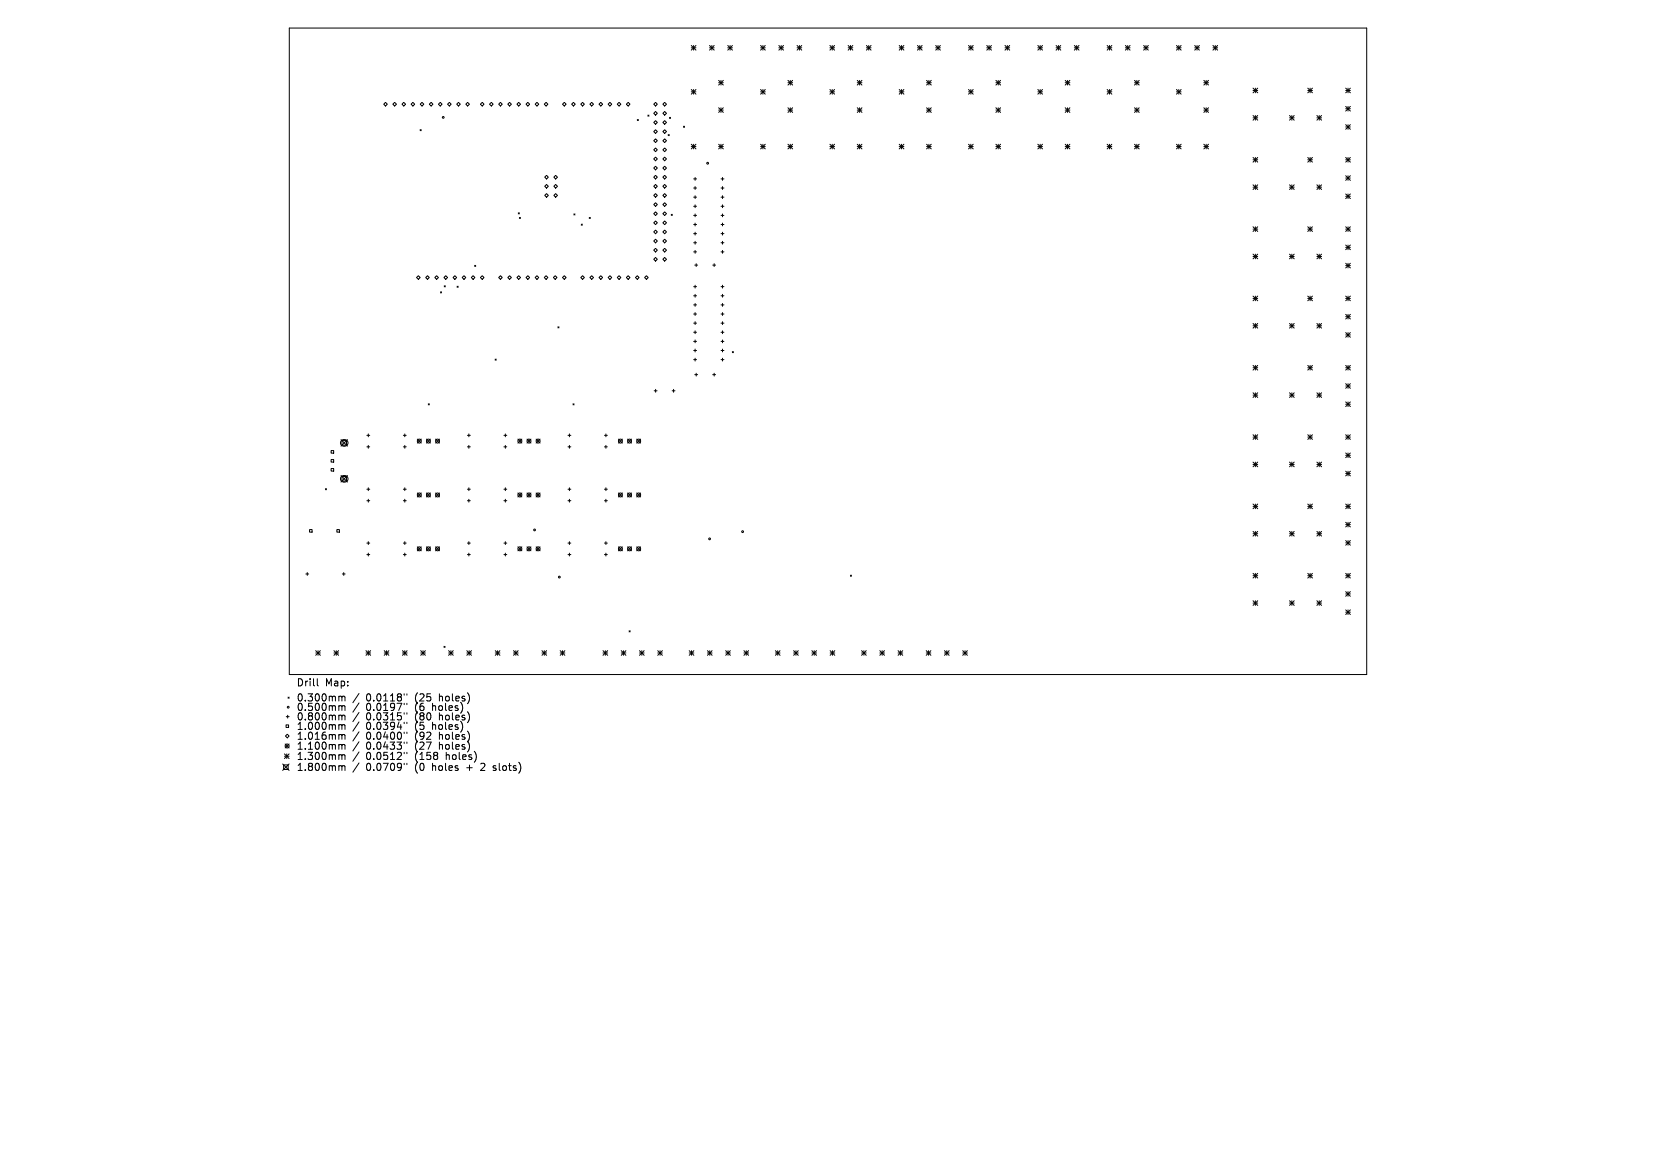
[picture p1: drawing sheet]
<svg xmlns="http://www.w3.org/2000/svg" width="297mm" height="210mm" viewBox="0 0 297 210" stroke-linecap="round" stroke-linejoin="round" font-family="sans-serif">
<defs><g id="words">
<g font-size="1.8">
<text x="53.1" y="123.3">Drill</text>
<text x="53.1" y="126">0.300mm</text>
<text x="58.3" y="123.3">Map:</text>
<text x="65.7" y="126">0.0118&quot;</text>
<text x="74.5" y="126">(25</text>
<text x="78.9" y="126">holes)</text>
<text x="53.1" y="127.7">0.500mm</text>
<text x="53.1" y="129.4">0.800mm</text>
<text x="53.1" y="131.1">1.000mm</text>
<text x="65.7" y="127.7">0.0197&quot;</text>
<text x="65.7" y="129.4">0.0315&quot;</text>
<text x="65.7" y="131.1">0.0394&quot;</text>
<text x="74.5" y="127.7">(6</text>
<text x="74.5" y="129.4">(80</text>
<text x="74.5" y="131.1">(5</text>
<text x="77.7" y="127.7">holes)</text>
<text x="77.7" y="131.1">holes)</text>
<text x="78.9" y="129.4">holes)</text>
<text x="53.1" y="132.8">1.016mm</text>
<text x="53.1" y="134.6">1.100mm</text>
<text x="53.1" y="136.5">1.300mm</text>
<text x="65.7" y="132.8">0.0400&quot;</text>
<text x="65.7" y="134.6">0.0433&quot;</text>
<text x="65.7" y="136.5">0.0512&quot;</text>
<text x="74.5" y="132.8">(92</text>
<text x="74.5" y="134.6">(27</text>
<text x="74.5" y="136.5">(158</text>
<text x="78.9" y="132.8">holes)</text>
<text x="78.9" y="134.6">holes)</text>
<text x="80.2" y="136.5">holes)</text>
<text x="53.1" y="138.4">1.800mm</text>
<text x="65.7" y="138.4">0.0709&quot;</text>
<text x="74.5" y="138.4">(0</text>
<text x="77.7" y="138.4">holes</text>
<text x="84" y="138.4">+</text>
<text x="86.7" y="138.4">2</text>
<text x="89" y="138.4">slots)</text>
</g>
</g></defs>
<g fill="none" stroke="#000" stroke-width=".18">
<path d="M51.9 5h193.2v116h-193.2zM69.1 18.4l.4 .3-.4 .3-.3-.3zM70.8 18.4l.3 .3-.3 .3-.3-.3zM72.4 18.4l.3 .3-.3 .3-.3-.3zM74.1 18.4l.3 .3-.3 .3-.4-.3zM75.7 18.4l.3 .3-.3 .3-.3-.3zM77.3 18.4l.4 .3-.4 .3-.3-.3zM79 18.4l.3 .3-.3 .3-.4-.3zM80.3 18.7l.3-.3 .3 .3-.3 .3zM81.9 18.7l.3-.3 .4 .3-.4 .3zM83.9 18.4l.3 .3-.3 .3-.4-.3zM86.2 18.7l.3-.3 .3 .3-.3 .3z"/>
<path d="M87.8 18.7l.3-.3 .3 .3-.3 .3zM89.8 18.4l.3 .3-.3 .3-.4-.3zM91.4 18.4l.3 .3-.3 .3-.3-.3zM93 18.4l.4 .3-.4 .3-.3-.3zM94.7 18.4l.3 .3-.3 .3-.4-.3zM96.3 18.4l.3 .3-.3 .3-.3-.3zM97.9 18.4l.4 .3-.4 .3-.3-.3zM100.9 18.7l.3-.3 .3 .3-.3 .3zM102.5 18.7l.3-.3 .4 .3-.4 .3zM104.5 18.4l.3 .3-.3 .3-.3-.3zM106.1 18.4l.3 .3-.3 .3-.3-.3zM107.8 18.4l.3 .3-.3 .3-.4-.3z"/>
<path d="M109.4 18.4l.3 .3-.3 .3-.3-.3zM111 18.4l.4 .3-.4 .3-.3-.3zM112.7 18.4l.3 .3-.3 .3-.4-.3zM117.2 18.7l.4-.3 .3 .3-.3 .3zM118.9 18.7l.3-.3 .3 .3-.3 .3zM124 8.2l.8 .8M124 8.6h.8M124 16.1l.8 .8M124 16.5h.8M124.4 8.2v.8M124.4 16.1v.8M124.8 8.2l-.8 .8"/>
<path d="M124.8 16.1l-.8 .8M127.3 8.6h.8M127.3 8.2l.8 .8M127.7 8.2v.8M128.1 8.2l-.8 .8M128.9 14.4l.8 .9M128.9 14.8h.8M128.9 19.3l.8 .9M128.9 19.7h.8M129.3 14.4v.9M129.3 19.3v.9M129.7 14.4l-.8 .9"/>
<path d="M129.7 19.3l-.8 .9M130.5 8.6h.9M130.5 8.2l.9 .8M130.9 8.2v.8M131.4 8.2l-.9 .8M136.4 8.6h.8M136.4 16.5h.8M136.4 8.2l.8 .8M136.4 16.1l.8 .8M136.8 8.2v.8M136.8 16.1v.8M137.2 8.2l-.8 .8"/>
<path d="M137.2 16.1l-.8 .8M139.7 8.6h.8M139.7 8.2l.8 .8M140.1 8.2v.8M140.5 8.2l-.8 .8M141.3 14.8h.9M141.3 19.7h.9M141.3 14.4l.9 .9M141.3 19.3l.9 .9M141.7 14.4v.9M141.7 19.3v.9M142.2 14.4l-.9 .9"/>
<path d="M142.2 19.3l-.9 .9M143 8.6h.8M143 8.2l.8 .8M143.4 8.2v.8M143.8 8.2l-.8 .8M148.8 8.6h.9M148.8 16.5h.9M148.8 8.2l.9 .8M148.8 16.1l.9 .8M149.3 8.2v.8M149.3 16.1v.8M149.7 8.2l-.9 .8"/>
<path d="M149.7 16.1l-.9 .8M152.1 8.6h.9M152.1 8.2l.9 .8M152.5 8.2v.8M153 8.2l-.9 .8M153.8 14.8h.8M153.8 19.7h.8M153.8 14.4l.8 .9M153.8 19.3l.8 .9M154.2 14.4v.9M154.2 19.3v.9M154.6 14.4l-.8 .9"/>
<path d="M154.6 19.3l-.8 .9M155.4 8.6h.8M155.4 8.2l.8 .8M155.8 8.2v.8M156.2 8.2l-.8 .8M161.3 8.6h.8M161.3 16.5h.8M161.3 8.2l.8 .8M161.3 16.1l.8 .8M161.7 8.2v.8M161.7 16.1v.8M162.1 8.2l-.8 .8"/>
<path d="M162.1 16.1l-.8 .8M164.5 8.6h.9M164.5 8.2l.9 .8M165 8.2v.8M165.4 8.2l-.9 .8M166.2 14.8h.8M166.2 19.7h.8M166.2 14.4l.8 .9M166.2 19.3l.8 .9M166.6 14.4v.9M166.6 19.3v.9M167 14.4l-.8 .9"/>
<path d="M167 19.3l-.8 .9M167.8 8.6h.9M167.8 8.2l.9 .8M168.2 8.2v.8M168.7 8.2l-.9 .8M173.7 8.6h.8M173.7 16.5h.8M173.7 8.2l.8 .8M173.7 16.1l.8 .8M174.1 8.2v.8M174.1 16.1v.8M174.5 8.2l-.8 .8"/>
<path d="M174.5 16.1l-.8 .8M177 8.6h.8M177 8.2l.8 .8M177.4 8.2v.8M177.8 8.2l-.8 .8M178.6 14.8h.9M178.6 19.7h.9M178.6 14.4l.9 .9M178.6 19.3l.9 .9M179 14.4v.9M179 19.3v.9M179.5 14.4l-.9 .9"/>
<path d="M179.5 19.3l-.9 .9M180.2 8.6h.9M180.2 8.2l.9 .8M180.7 8.2v.8M181.1 8.2l-.9 .8M186.1 8.6h.9M186.1 16.5h.9M186.1 8.2l.9 .8M186.1 16.1l.9 .8M186.6 8.2v.8M186.6 16.1v.8M187 8.2l-.9 .8"/>
<path d="M187 16.1l-.9 .8M189.4 8.6h.8M189.4 8.2l.8 .8M189.8 8.2v.8M190.2 8.2l-.8 .8M191 14.8h.9M191 19.7h.9M191 14.4l.9 .9M191 19.3l.9 .9M191.5 14.4v.9M191.5 19.3v.9M191.9 14.4l-.9 .9"/>
<path d="M191.9 19.3l-.9 .9M192.7 8.6h.8M192.7 8.2l.8 .8M193.1 8.2v.8M193.5 8.2l-.8 .8M198.6 8.6h.8M198.6 16.5h.8M198.6 8.2l.8 .8M198.6 16.1l.8 .8M199 8.2v.8M199 16.1v.8M199.4 8.2l-.8 .8"/>
<path d="M199.4 16.1l-.8 .8M201.8 8.6h.9M201.8 8.2l.9 .8M202.3 8.2v.8M202.7 8.2l-.9 .8M203.5 14.8h.8M203.5 19.7h.8M203.5 14.4l.8 .9M203.5 19.3l.8 .9M203.9 14.4v.9M203.9 19.3v.9M204.3 14.4l-.8 .9"/>
<path d="M204.3 19.3l-.8 .9M205.1 8.6h.8M205.1 8.2l.8 .8M205.5 8.2v.8M205.9 8.2l-.8 .8M211 8.6h.8M211 16.5h.8M211 16.1l.8 .8M211 8.2l.8 .8M211.4 8.2v.8M211.4 16.1v.8M211.8 16.1l-.8 .8"/>
<path d="M211.8 8.2l-.8 .8M214.3 8.6h.8M214.3 8.2l.8 .8M214.7 8.2v.8M215.1 8.2l-.8 .8M215.9 14.8h.8M215.9 19.7h.8M215.9 14.4l.8 .9M215.9 19.3l.8 .9M216.3 14.4v.9M216.3 19.3v.9M216.7 14.4l-.8 .9"/>
<path d="M216.7 19.3l-.8 .9M217.5 8.6h.9M217.5 8.2l.9 .8M218 8.2v.8M218.4 8.2l-.9 .8M224.7 15.8l.9 .8M224.7 16.2h.9M225.2 15.8v.8M225.6 15.8l-.9 .8M234.5 16.2h.9M234.5 15.8l.9 .8M235 15.8v.8"/>
<path d="M235.4 15.8l-.9 .8M241.3 16.2h.9M241.3 15.8l.9 .8M241.3 19.1l.9 .8M241.3 19.5h.9M241.8 15.8v.8M241.8 19.1v.8M242.2 15.8l-.9 .8M242.2 19.1l-.9 .8M75.3 23.2l.2 .2M75.5 23.2l-.2 .2M93 38.2l.1 .2"/>
<path d="M93.1 38.2l-.1 .2M93.1 39l.2 .2M93.3 39l-.2 .2M97.7 35l.3-.3 .3 .3-.3 .4zM98 31.4l.3 .4-.3 .3-.3-.3zM98 33.1l.3 .3-.3 .3-.3-.3zM99.3 35l.4-.3 .3 .3-.3 .4zM99.7 31.4l.3 .4-.3 .3-.4-.3zM99.7 33.1l.3 .3-.3 .3-.4-.3zM102.9 38.4l.2 .2M103.1 38.4l-.2 .2M105.7 39l.2 .2"/>
<path d="M105.9 39l-.2 .2M114.3 21.4l.2 .2M114.5 21.4l-.2 .2M116.2 20.6l.2 .2M116.4 20.6l-.2 .2M117.2 20.3l.4-.3 .3 .3-.3 .4zM117.2 22l.4-.4 .3 .4-.3 .3zM117.2 23.6l.4-.3 .3 .3-.3 .3zM117.2 26.9l.4-.4 .3 .4-.3 .3zM117.2 28.5l.4-.3 .3 .3-.3 .3zM117.2 30.1l.4-.3 .3 .3-.3 .4zM117.2 31.8l.4-.4 .3 .4-.3 .3z"/>
<path d="M117.2 33.4l.4-.3 .3 .3-.3 .3zM117.2 35l.4-.3 .3 .3-.3 .4zM117.2 36.7l.4-.3 .3 .3-.3 .3zM117.2 38.3l.4-.3 .3 .3-.3 .3zM117.6 24.9l.3 .3-.3 .4-.4-.4zM117.6 39.6l.3 .4-.3 .3-.4-.3zM118.9 20.3l.3-.3 .3 .3-.3 .4zM118.9 22l.3-.4 .3 .4-.3 .3zM118.9 23.6l.3-.3 .3 .3-.3 .3zM118.9 26.9l.3-.4 .3 .4-.3 .3zM118.9 28.5l.3-.3 .3 .3-.3 .3zM118.9 30.1l.3-.3 .3 .3-.3 .4z"/>
<path d="M118.9 31.8l.3-.4 .3 .4-.3 .3zM118.9 33.4l.3-.3 .3 .3-.3 .3zM118.9 35l.3-.3 .3 .3-.3 .4zM118.9 36.7l.3-.3 .3 .3-.3 .3zM119.2 24.9l.3 .3-.3 .4-.3-.4zM119.2 38l.3 .3-.3 .3-.3-.3zM119.2 39.6l.3 .4-.3 .3-.3-.3zM119.8 24.1l.2 .2M120 24.1l-.2 .2M120.1 21l.2 .2M120.3 21l-.2 .2M120.4 38.4l.2 .2"/>
<path d="M120.6 38.4l-.2 .2M122.6 22.6l.2 .2M122.8 22.6l-.2 .2M124 25.9l.8 .8M124 26.3h.8M124.4 25.9v.8M124.4 32.1h.5M124.4 33.7h.5M124.4 35.4h.5M124.4 37h.5M124.4 38.6h.5M124.7 31.8v.5"/>
<path d="M124.7 33.5v.5M124.7 35.1v.5M124.7 36.7v.6M124.7 38.4v.5M124.8 25.9l-.8 .8M128.9 26.3h.8M128.9 25.9l.8 .8M129.3 25.9v.8M129.3 32.1h.5M129.3 33.7h.5M129.3 35.4h.5M129.3 37h.5"/>
<path d="M129.3 38.6h.5M129.6 31.8v.5M129.6 33.5v.5M129.6 35.1v.5M129.6 36.7v.6M129.6 38.4v.5M129.7 25.9l-.8 .8M136.4 26.3h.8M136.4 25.9l.8 .8M136.8 25.9v.8M137.2 25.9l-.8 .8M141.3 26.3h.9"/>
<path d="M141.3 25.9l.9 .8M141.7 25.9v.8M142.2 25.9l-.9 .8M148.8 26.3h.9M148.8 25.9l.9 .8M149.3 25.9v.8M149.7 25.9l-.9 .8M153.8 26.3h.8M153.8 25.9l.8 .8M154.2 25.9v.8M154.6 25.9l-.8 .8M161.3 26.3h.8"/>
<path d="M161.3 25.9l.8 .8M161.7 25.9v.8M162.1 25.9l-.8 .8M166.2 26.3h.8M166.2 25.9l.8 .8M166.6 25.9v.8M167 25.9l-.8 .8M173.7 26.3h.8M173.7 25.9l.8 .8M174.1 25.9v.8M174.5 25.9l-.8 .8M178.6 26.3h.9"/>
<path d="M178.6 25.9l.9 .8M179 25.9v.8M179.5 25.9l-.9 .8M186.1 26.3h.9M186.1 25.9l.9 .8M186.6 25.9v.8M187 25.9l-.9 .8M191 26.3h.9M191 25.9l.9 .8M191.5 25.9v.8M191.9 25.9l-.9 .8M198.6 26.3h.8"/>
<path d="M198.6 25.9l.8 .8M199 25.9v.8M199.4 25.9l-.8 .8M203.5 26.3h.8M203.5 25.9l.8 .8M203.9 25.9v.8M204.3 25.9l-.8 .8M211 26.3h.8M211 25.9l.8 .8M211.4 25.9v.8M211.8 25.9l-.8 .8M215.9 26.3h.8"/>
<path d="M215.9 25.9l.8 .8M216.3 25.9v.8M216.7 25.9l-.8 .8M224.7 20.7l.9 .9M224.7 21.1h.9M224.7 28.2l.9 .9M224.7 28.7h.9M224.7 33.1l.9 .9M224.7 33.6h.9M225.2 20.7v.9M225.2 28.2v.9M225.2 33.1v.9"/>
<path d="M225.6 20.7l-.9 .9M225.6 28.2l-.9 .9M225.6 33.1l-.9 .9M231.3 21.1h.8M231.3 33.6h.8M231.3 20.7l.8 .9M231.3 33.1l.8 .9M231.7 20.7v.9M231.7 33.1v.9M232.1 20.7l-.8 .9M232.1 33.1l-.8 .9M234.5 28.7h.9"/>
<path d="M234.5 28.2l.9 .9M235 28.2v.9M235.4 28.2l-.9 .9M236.2 21.1h.8M236.2 33.6h.8M236.2 20.7l.8 .9M236.2 33.1l.8 .9M236.6 20.7v.9M236.6 33.1v.9M237 20.7l-.8 .9M237 33.1l-.8 .9M241.3 28.7h.9"/>
<path d="M241.3 22.4l.9 .8M241.3 22.8h.9M241.3 28.2l.9 .9M241.3 31.5l.9 .8M241.3 31.9h.9M241.3 34.8l.9 .8M241.3 35.2h.9M241.8 22.4v.8M241.8 28.2v.9M241.8 31.5v.8M241.8 34.8v.8M242.2 22.4l-.9 .8"/>
<path d="M242.2 28.2l-.9 .9M242.2 31.5l-.9 .8M242.2 34.8l-.9 .8M75 49.4l.4 .4-.4 .3-.3-.3zM76.7 49.4l.3 .4-.3 .3-.4-.3zM78.3 49.4l.3 .4-.3 .3-.3-.3zM79 52.3l.2 .2M79.2 52.3l-.2 .2M79.7 51.3l.2 .1M79.9 51.3l-.2 .1M79.9 49.4l.4 .4-.4 .3-.3-.3zM81.6 49.4l.3 .4-.3 .3-.3-.3z"/>
<path d="M82 51.3l.2 .2M82.2 51.3l-.2 .2M83.2 49.4l.3 .4-.3 .3-.3-.3zM84.8 49.4l.4 .4-.4 .3-.3-.3zM85.1 47.6l.2 .2M85.3 47.6l-.2 .2M86.2 49.8l.3-.4 .3 .4-.3 .3zM89.8 49.4l.3 .4-.3 .3-.4-.3zM91.1 49.8l.3-.4 .3 .4-.3 .3zM93 49.4l.4 .4-.4 .3-.3-.3zM94.7 49.4l.3 .4-.3 .3-.4-.3zM96.3 49.4l.3 .4-.3 .3-.3-.3z"/>
<path d="M97.9 49.4l.4 .4-.4 .3-.3-.3zM99.6 49.4l.3 .4-.3 .3-.4-.3zM100.1 58.6l.2 .2M100.3 58.6l-.2 .2M100.9 49.8l.3-.4 .3 .4-.3 .3zM104.2 40.2l.2 .2M104.4 40.2l-.2 .2M104.5 49.4l.3 .4-.3 .3-.3-.3zM105.8 49.8l.3-.4 .3 .4-.3 .3zM107.8 49.4l.3 .4-.3 .3-.4-.3zM109.4 49.4l.3 .4-.3 .3-.3-.3zM111 49.4l.4 .4-.4 .3-.3-.3z"/>
<path d="M112.7 49.4l.3 .4-.3 .3-.4-.3zM114.3 49.4l.3 .4-.3 .3-.3-.3zM115.6 49.8l.3-.4 .4 .4-.4 .3zM117.2 41.6l.4-.3 .3 .3-.3 .3zM117.2 43.2l.4-.3 .3 .3-.3 .4zM117.2 44.9l.4-.4 .3 .4-.3 .3zM117.2 46.5l.4-.3 .3 .3-.3 .3zM118.9 41.6l.3-.3 .3 .3-.3 .3zM118.9 43.2l.3-.3 .3 .3-.3 .4zM118.9 44.9l.3-.4 .3 .4-.3 .3zM118.9 46.5l.3-.3 .3 .3-.3 .3zM124.4 40.3h.5"/>
<path d="M124.4 41.9h.5M124.4 43.5h.5M124.4 45.2h.5M124.4 51.4h.5M124.4 53h.5M124.4 54.7h.5M124.4 56.3h.5M124.4 58h.5M124.4 59.6h.5M124.6 47.5h.5M124.7 40v.5M124.7 41.6v.6"/>
<path d="M124.7 43.3v.5M124.7 44.9v.5M124.7 51.2v.5M124.7 52.8v.5M124.7 54.4v.5M124.7 56.1v.5M124.7 57.7v.5M124.7 59.3v.5M124.9 47.3v.5M127.8 47.5h.5M128.1 47.3v.5M129.3 40.3h.5"/>
<path d="M129.3 41.9h.5M129.3 43.5h.5M129.3 45.2h.5M129.3 51.4h.5M129.3 53h.5M129.3 54.7h.5M129.3 56.3h.5M129.3 58h.5M129.3 59.6h.5M129.6 40v.5M129.6 41.6v.6M129.6 43.3v.5"/>
<path d="M129.6 44.9v.5M129.6 51.2v.5M129.6 52.8v.5M129.6 54.4v.5M129.6 56.1v.5M129.6 57.7v.5M129.6 59.3v.5M224.7 40.7l.9 .8M224.7 41.1h.9M224.7 45.6l.9 .8M224.7 46h.9M224.7 53.1l.9 .8"/>
<path d="M224.7 53.5h.9M224.7 58l.9 .8M224.7 58.4h.9M225.2 40.7v.8M225.2 45.6v.8M225.2 53.1v.8M225.2 58v.8M225.6 58l-.9 .8M225.6 40.7l-.9 .8M225.6 45.6l-.9 .8M225.6 53.1l-.9 .8M231.3 46h.8"/>
<path d="M231.3 58.4h.8M231.3 45.6l.8 .8M231.3 58l.8 .8M231.7 45.6v.8M231.7 58v.8M232.1 45.6l-.8 .8M232.1 58l-.8 .8M234.5 41.1h.9M234.5 53.5h.9M234.5 40.7l.9 .8M234.5 53.1l.9 .8M235 40.7v.8"/>
<path d="M235 53.1v.8M235.4 40.7l-.9 .8M235.4 53.1l-.9 .8M236.2 58l.8 .8M236.2 46h.8M236.2 58.4h.8M236.2 45.6l.8 .8M236.6 45.6v.8M236.6 58v.8M237 45.6l-.8 .8M237 58l-.8 .8M241.3 41.1h.9"/>
<path d="M241.3 53.5h.9M241.3 40.7l.9 .8M241.3 43.9l.9 .9M241.3 44.4h.9M241.3 47.2l.9 .9M241.3 47.6h.9M241.3 53.1l.9 .8M241.3 56.4l.9 .8M241.3 56.8h.9M241.3 59.6l.9 .9M241.8 40.7v.8M241.8 43.9v.9"/>
<path d="M241.8 47.2v.9M241.8 53.1v.8M241.8 56.4v.8M241.8 59.6v.9M242.2 40.7l-.9 .8M242.2 43.9l-.9 .9M242.2 47.2l-.9 .9M242.2 53.1l-.9 .8M242.2 56.4l-.9 .8M242.2 59.6l-.9 .9M61.2 78.8l1.1 1.2M61.2 79l.6-.2a.58 .58 0 0 1 .6 .6 .58 .58 0 0 1-.6 .6h-.2a.58 .58 0 0 1-.5-.4 .58 .58 0 0 1 .1-.6z"/>
<path d="M61.3 79h.8v.8h-.8zM62.3 78.8l-1.1 1.2M65.8 78.1h.5M66.1 77.8v.5M66.1 79.9v.5M72.3 78.1h.6M72.6 77.8v.5M72.6 79.9v.5M74.8 78.8l.8 .7M75.6 78.8l-.8 .7M76.5 78.8l.7 .7M76.8 72.4l.2 .2"/>
<path d="M77 72.4l-.2 .2M77.2 78.8l-.7 .7M78.1 78.8l.7 .7M78.8 78.8l-.7 .7M83.8 78.1h.5M84.1 77.8v.5M84.1 79.9v.5M88.8 64.4l.2 .2M89 64.4l-.2 .2M90.4 78.1h.5M90.6 77.8v.5M90.6 79.9v.5"/>
<path d="M92.9 78.8l.7 .7M93.6 78.8l-.7 .7M94.5 78.8l.7 .7M95.2 78.8l-.7 .7M96.2 78.8l.7 .7M96.9 78.8l-.7 .7M101.9 78.1h.5M102.1 77.8v.5M102.1 79.9v.5M102.8 72.4l.2 .2M103 72.4l-.2 .2M108.4 78.1h.5"/>
<path d="M108.7 77.8v.5M108.7 79.9v.5M110.9 78.8l.7 .7M111.6 78.8l-.7 .7M112.6 78.8l.7 .7M113.3 78.8l-.7 .7M114.2 78.8l.7 .7M114.9 78.8l-.7 .7M117.3 70.1h.5M117.6 69.8v.5M120.5 70.1h.6M120.8 69.8v.5"/>
<path d="M124.4 61.2h.5M124.4 62.9h.5M124.4 64.5h.5M124.6 67.2h.5M124.7 61v.5M124.7 62.6v.5M124.7 64.2v.6M124.9 66.9v.5M127.8 67.2h.5M128.1 66.9v.5M129.3 61.2h.5M129.3 62.9h.5"/>
<path d="M129.3 64.5h.5M129.6 61v.5M129.6 62.6v.5M129.6 64.2v.6M131.3 63.1l.2 .2M131.5 63.1l-.2 .2M224.7 65.5l.9 .9M224.7 66h.9M224.7 70.4l.9 .9M224.7 70.9h.9M224.7 78l.9 .8M224.7 78.4h.9"/>
<path d="M225.2 65.5v.9M225.2 70.4v.9M225.2 78v.8M225.6 65.5l-.9 .9M225.6 70.4l-.9 .9M225.6 78l-.9 .8M231.3 70.9h.8M231.3 70.4l.8 .9M231.7 70.4v.9M232.1 70.4l-.8 .9M234.5 66h.9M234.5 78.4h.9"/>
<path d="M234.5 65.5l.9 .9M234.5 78l.9 .8M235 65.5v.9M235 78v.8M235.4 65.5l-.9 .9M235.4 78l-.9 .8M236.2 70.4l.8 .9M236.2 70.9h.8M236.6 70.4v.9M237 70.4l-.8 .9M241.3 66h.9M241.3 78.4h.9"/>
<path d="M241.3 60.1h.9M241.3 65.5l.9 .9M241.3 68.8l.9 .8M241.3 69.2h.9M241.3 72.1l.9 .8M241.3 72.5h.9M241.3 78l.9 .8M241.8 65.5v.9M241.8 68.8v.8M241.8 72.1v.8M241.8 78v.8M242.2 65.5l-.9 .9"/>
<path d="M242.2 68.8l-.9 .8M242.2 72.1l-.9 .8M242.2 78l-.9 .8M55.5 95h.5v.4h-.5zM58.4 87.6l.2 .2M58.6 87.6l-.2 .2M59.4 80.8h.4v.5h-.4zM59.4 82.4h.4v.5h-.4zM59.4 84h.4v.5h-.4zM60.4 95h.5v.4h-.5zM61.2 85.3l1.1 1.1M61.2 85.5l.6-.2a.58 .58 0 0 1 .6 .6 .58 .58 0 0 1-.6 .5h-.2a.58 .58 0 0 1-.5-.3 .58 .58 0 0 1 .1-.6z"/>
<path d="M61.3 85.5h.8v.8h-.8zM62.3 85.3l-1.1 1.1M65.8 80.1h.5M65.8 87.7h.5M65.8 89.8h.5M65.8 97.4h.5M65.8 99.5h.5M66.1 87.5v.5M66.1 89.5v.6M66.1 97.1v.6M66.1 99.2v.5M72.3 80.1h.6"/>
<path d="M72.3 87.7h.6M72.3 89.8h.6M72.3 97.4h.6M72.3 99.5h.6M72.6 87.5v.5M72.6 89.5v.6M72.6 97.1v.6M72.6 99.2v.5M74.8 88.4l.8 .7M74.8 98.1l.8 .7M75.6 88.4l-.8 .7M75.6 98.1l-.8 .7"/>
<path d="M76.5 88.4l.7 .7M76.5 98.1l.7 .7M77.2 88.4l-.7 .7M77.2 98.1l-.7 .7M78.1 88.4l.7 .7M78.1 98.1l.7 .7M78.8 88.4l-.7 .7M78.8 98.1l-.7 .7M83.8 80.1h.5M83.8 87.7h.5M83.8 89.8h.5M83.8 97.4h.5"/>
<path d="M83.8 99.5h.5M84.1 87.5v.5M84.1 89.5v.6M84.1 97.1v.6M84.1 99.2v.5M90.4 80.1h.5M90.4 87.7h.5M90.4 89.8h.5M90.4 97.4h.5M90.4 99.5h.5M90.6 87.5v.5M90.6 89.5v.6"/>
<path d="M90.6 97.1v.6M90.6 99.2v.5M92.9 88.4l.7 .7M92.9 98.1l.7 .7M93.6 88.4l-.7 .7M93.6 98.1l-.7 .7M94.5 88.4l.7 .7M94.5 98.1l.7 .7M95.2 88.4l-.7 .7M95.2 98.1l-.7 .7M96.2 88.4l.7 .7M96.2 98.1l.7 .7"/>
<path d="M96.9 88.4l-.7 .7M96.9 98.1l-.7 .7M101.9 80.1h.5M101.9 87.7h.5M101.9 89.8h.5M101.9 97.4h.5M101.9 99.5h.5M102.1 87.5v.5M102.1 89.5v.6M102.1 97.1v.6M102.1 99.2v.5M108.4 80.1h.5"/>
<path d="M108.4 87.7h.5M108.4 89.8h.5M108.4 97.4h.5M108.4 99.5h.5M108.7 87.5v.5M108.7 89.5v.6M108.7 97.1v.6M108.7 99.2v.5M110.9 88.4l.7 .7M110.9 98.1l.7 .7M111.6 88.4l-.7 .7M111.6 98.1l-.7 .7"/>
<path d="M112.6 88.4l.7 .7M112.6 98.1l.7 .7M113.3 88.4l-.7 .7M113.3 98.1l-.7 .7M114.2 88.4l.7 .7M114.2 98.1l.7 .7M114.9 88.4l-.7 .7M114.9 98.1l-.7 .7M224.7 82.9l.9 .8M224.7 83.3h.9M224.7 90.4l.9 .8M224.7 90.8h.9"/>
<path d="M224.7 95.3l.9 .8M224.7 95.7h.9M225.2 82.9v.8M225.2 90.4v.8M225.2 95.3v.8M225.6 82.9l-.9 .8M225.6 90.4l-.9 .8M225.6 95.3l-.9 .8M231.3 83.3h.8M231.3 95.7h.8M231.3 82.9l.8 .8M231.3 95.3l.8 .8"/>
<path d="M231.7 82.9v.8M231.7 95.3v.8M232.1 82.9l-.8 .8M232.1 95.3l-.8 .8M234.5 90.8h.9M234.5 90.4l.9 .8M235 90.4v.8M235.4 90.4l-.9 .8M236.2 82.9l.8 .8M236.2 83.3h.8M236.2 95.7h.8M236.2 95.3l.8 .8"/>
<path d="M236.6 82.9v.8M236.6 95.3v.8M237 82.9l-.8 .8M237 95.3l-.8 .8M241.3 90.8h.9M241.3 81.2l.9 .9M241.3 81.7h.9M241.3 84.5l.9 .8M241.3 84.9h.9M241.3 90.4l.9 .8M241.3 93.7l.9 .8M241.3 94.1h.9"/>
<path d="M241.3 96.9l.9 .9M241.3 97.4h.9M241.8 81.2v.9M241.8 84.5v.8M241.8 90.4v.8M241.8 93.7v.8M241.8 96.9v.9M242.2 81.2l-.9 .9M242.2 84.5l-.9 .8M242.2 90.4l-.9 .8M242.2 93.7l-.9 .8M242.2 96.9l-.9 .9"/>
<path d="M54.8 102.9h.6M55.1 102.7v.5M56.6 116.7l.9 .8M56.6 117.1h.9M57 116.7v.8M57.5 116.7l-.9 .8M59.9 117.1h.8M59.9 116.7l.8 .8M60.3 116.7v.8M60.7 116.7l-.8 .8M61.4 102.9h.5M61.6 102.7v.5"/>
<path d="M65.6 117.1h.9M65.6 116.7l.9 .8M66.1 116.7v.8M66.5 116.7l-.9 .8M68.9 117.1h.8M68.9 116.7l.8 .8M69.3 116.7v.8M69.7 116.7l-.8 .8M72.2 117.1h.8M72.2 116.7l.8 .8M72.6 116.7v.8M73 116.7l-.8 .8"/>
<path d="M75.5 117.1h.8M75.5 116.7l.8 .8M75.9 116.7v.8M76.3 116.7l-.8 .8M79.6 115.9l.2 .2M79.8 115.9l-.2 .2M80.5 117.1h.8M80.5 116.7l.8 .8M80.9 116.7v.8M81.3 116.7l-.8 .8M83.7 117.1h.9M83.7 116.7l.9 .8"/>
<path d="M84.1 116.7v.8M84.6 116.7l-.9 .8M88.8 117.1h.9M88.8 116.7l.9 .8M89.2 116.7v.8M89.7 116.7l-.9 .8M92.1 117.1h.8M92.1 116.7l.8 .8M92.5 116.7v.8M92.9 116.7l-.8 .8M97.2 117.1h.8M97.2 116.7l.8 .8"/>
<path d="M97.6 116.7v.8M98 116.7l-.8 .8M100.5 117.1h.8M100.5 116.7l.8 .8M100.9 116.7v.8M101.3 116.7l-.8 .8M108.1 117.1h.9M108.1 116.7l.9 .8M108.6 116.7v.8M109 116.7l-.9 .8M111.4 117.1h.9M111.4 116.7l.9 .8"/>
<path d="M111.8 116.7v.8M112.3 116.7l-.9 .8M112.8 113.1l.2 .2M113 113.1l-.2 .2M114.7 117.1h.8M114.7 116.7l.8 .8M115.1 116.7v.8M115.5 116.7l-.8 .8M118 117.1h.8M118 116.7l.8 .8M118.4 116.7v.8M118.8 116.7l-.8 .8"/>
<path d="M123.6 117.1h.8M123.6 116.7l.8 .8M124 116.7v.8M124.4 116.7l-.8 .8M126.9 117.1h.8M126.9 116.7l.8 .8M127.3 116.7v.8M127.7 116.7l-.8 .8M130.2 117.1h.8M130.2 116.7l.8 .8M130.6 116.7v.8M131 116.7l-.8 .8"/>
<path d="M133.4 117.1h.9M133.4 116.7l.9 .8M133.8 116.7v.8M134.3 116.7l-.9 .8M139.1 117.1h.8M139.1 116.7l.8 .8M139.5 116.7v.8M139.9 116.7l-.8 .8M142.3 117.1h.9M142.3 116.7l.9 .8M142.8 116.7v.8M143.2 116.7l-.9 .8"/>
<path d="M145.6 117.1h.8M145.6 116.7l.8 .8M146 116.7v.8M146.4 116.7l-.8 .8M148.9 117.1h.8M148.9 116.7l.8 .8M149.3 116.7v.8M149.7 116.7l-.8 .8M152.5 103.1l.2 .2M152.7 103.1l-.2 .2M154.5 117.1h.9M154.5 116.7l.9 .8"/>
<path d="M154.9 116.7v.8M155.4 116.7l-.9 .8M157.8 117.1h.8M157.8 116.7l.8 .8M158.2 116.7v.8M158.6 116.7l-.8 .8M161.1 117.1h.8M161.1 116.7l.8 .8M161.5 116.7v.8M161.9 116.7l-.8 .8M166.1 116.7l.9 .8M166.1 117.1h.9"/>
<path d="M166.5 116.7v.8M167 116.7l-.9 .8M169.4 117.1h.8M169.4 116.7l.8 .8M169.8 116.7v.8M170.2 116.7l-.8 .8M172.7 117.1h.8M172.7 116.7l.8 .8M173.1 116.7v.8M173.5 116.7l-.8 .8M224.7 102.8l.9 .9M224.7 103.2h.9"/>
<path d="M224.7 107.7l.9 .9M224.7 108.2h.9M225.2 102.8v.9M225.2 107.7v.9M225.6 102.8l-.9 .9M225.6 107.7l-.9 .9M231.3 108.2h.8M231.3 107.7l.8 .9M231.7 107.7v.9M232.1 107.7l-.8 .9M234.5 103.2h.9M234.5 102.8l.9 .9"/>
<path d="M235 102.8v.9M235.4 102.8l-.9 .9M236.2 108.2h.8M236.2 107.7l.8 .9M236.6 107.7v.9M237 107.7l-.8 .9M241.3 103.2h.9M241.3 102.8l.9 .9M241.3 106.1l.9 .8M241.3 106.5h.9M241.3 109.4l.9 .8M241.3 109.8h.9"/>
<path d="M241.8 102.8v.9M241.8 106.1v.8M241.8 109.4v.8M242.2 102.8l-.9 .9M242.2 106.1l-.9 .8M242.2 109.4l-.9 .8M50.7 137l1.2 1.2M50.9 137.2h.8v.8h-.8zM51 135.2l.9 .8M51 135.6h.9M51.1 133.4l.8 .7M51.2 132l.3-.3 .4 .3-.4 .3z"/>
<path d="M51.3 130h.5v.5h-.5zM51.3 128.5h.6M51.4 135.2v.8M51.6 128.3v.5M51.7 125l.2 .2M51.9 133.4l-.8 .7M51.9 125l-.2 .2M51.9 135.2l-.9 .8M51.9 137l-1.2 1.2M56.9 121.7v1.1l.2 .2M61 124.9l.3 .1M61 126.6l.3 .1"/>
<path d="M61 128.3l.3 .1M61 130l.3 .1M61 131.7l.3 .2M61 133.5l.3 .2M61 135.4l.3 .1M61 137.3l.3 .2M61.3 125l.2-.1h.3l.1 .8M61.3 125v.7M61.3 126.7v.7M61.3 128.4v.7M61.3 130.1v.7M61.3 131.9v.7"/>
<path d="M61.3 133.7v.7M61.3 135.5v.7M61.3 137.5v.7M61.3 126.7l.2-.1h.3l.1 .8M61.3 128.4l.2-.1h.3l.1 .8M61.3 130.1l.2-.1h.3l.1 .8M61.3 131.9l.2-.2 .3 .1 .1 .8M61.3 133.7l.2-.2 .3 .1 .1 .8M61.3 135.5l.2-.1h.3l.1 .8M61.3 137.5l.2-.2 .3 .1 .1 .8M64.4 124.4l-1.1 1.6M64.4 126.1l-1.1 1.6"/>
<path d="M64.4 127.8l-1.1 1.6M64.4 129.5l-1.1 1.6M64.4 131.2l-1.1 1.7M64.4 133l-1.1 1.7M64.4 134.9l-1.1 1.6M64.4 136.8l-1.1 1.7M72.5 124.4v.3M72.5 126.1v.3M72.5 127.8v.3M72.5 129.5v.3M72.5 131.3v.2M72.5 133.1v.2"/>
<path d="M72.5 134.9v.3M72.5 136.9v.2M73 124.4v.3M73 126.1v.3M73 127.8v.3M73 129.5v.3M73 131.3v.2M73 133.1v.2M73 134.9v.3M73 136.9v.2M88.4 138.1l.2 .1M88.5 137.4v.3"/>
<circle cx="79.5" cy="21.1" r=".16"/>
<circle cx="126.9" cy="29.3" r=".16"/>
<circle cx="75.2" cy="79.1" r=".35"/>
<circle cx="76.8" cy="79.1" r=".35"/>
<circle cx="78.5" cy="79.1" r=".35"/>
<circle cx="93.2" cy="79.1" r=".35"/>
<circle cx="94.9" cy="79.1" r=".35"/>
<circle cx="96.5" cy="79.1" r=".35"/>
<circle cx="111.3" cy="79.1" r=".35"/>
<circle cx="112.9" cy="79.1" r=".35"/>
<circle cx="114.5" cy="79.1" r=".35"/>
<circle cx="75.2" cy="88.8" r=".35"/>
<circle cx="75.2" cy="98.4" r=".35"/>
<circle cx="76.8" cy="98.4" r=".35"/>
<circle cx="76.8" cy="88.8" r=".35"/>
<circle cx="78.5" cy="88.8" r=".35"/>
<circle cx="78.5" cy="98.4" r=".35"/>
<circle cx="93.2" cy="98.4" r=".35"/>
<circle cx="93.2" cy="88.8" r=".35"/>
<circle cx="94.9" cy="98.4" r=".35"/>
<circle cx="94.9" cy="88.8" r=".35"/>
<circle cx="95.9" cy="95" r=".16"/>
<circle cx="96.5" cy="98.4" r=".35"/>
<circle cx="96.5" cy="88.8" r=".35"/>
<circle cx="111.3" cy="88.8" r=".35"/>
<circle cx="111.3" cy="98.4" r=".35"/>
<circle cx="112.9" cy="88.8" r=".35"/>
<circle cx="112.9" cy="98.4" r=".35"/>
<circle cx="114.5" cy="88.8" r=".35"/>
<circle cx="114.5" cy="98.4" r=".35"/>
<circle cx="127.3" cy="96.6" r=".16"/>
<circle cx="133.2" cy="95.3" r=".16"/>
<circle cx="100.3" cy="103.5" r=".16"/>
<circle cx="51.5" cy="133.8" r=".35"/>
<circle cx="51.7" cy="126.8" r=".16"/>
</g>
<use href="#words"/>
</svg>
